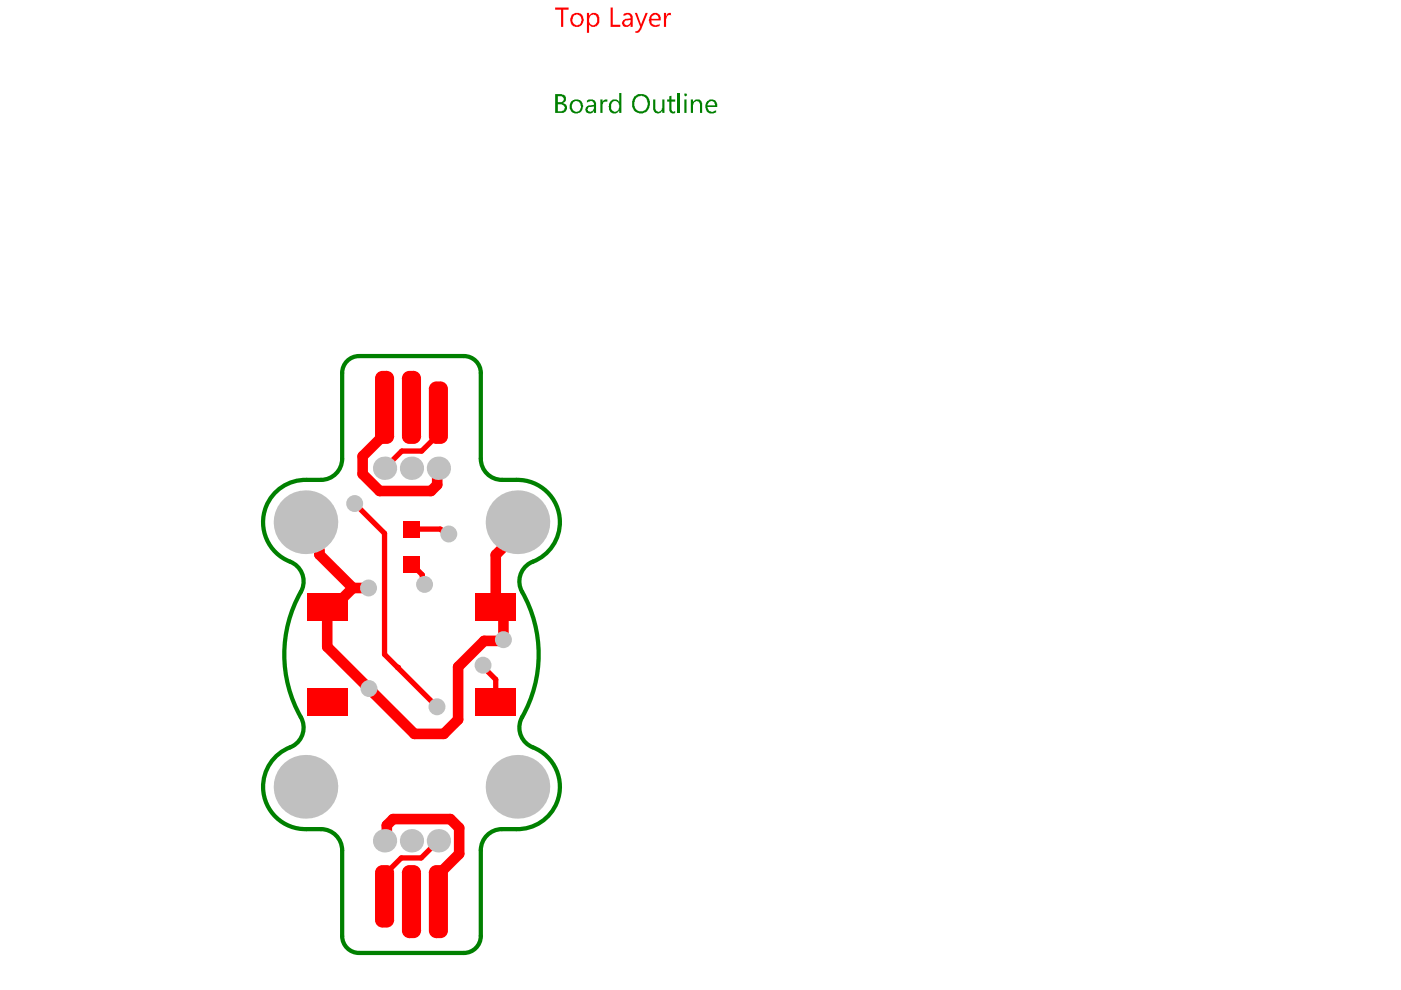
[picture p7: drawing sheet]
<svg xmlns="http://www.w3.org/2000/svg" width="297mm" height="210mm" viewBox="0 0 297 210" stroke-linecap="round" stroke-linejoin="round" font-family="sans-serif">
<path d="M72.5 79.1v18.2M76.1 75.5h22.2M101.9 79.1v18.2M65 101.7h3.1M106.4 101.7h3.1M65 175.8h3.1M106.4 175.8h3.1M72.5 180.3v18.2M101.9 180.3v18.2M76.1 202h22.2" fill="none" stroke="#008000" stroke-width=".9"/>
<g fill="#008000">
<path d="M127.3 21.1h.4v.7v-.1a.81 .81 0 0 1 1-.6h.1v.4h-.1a.69 .69 0 0 0-1 .8v1.6h-.4z"/>
<path d="M138.5 21.1h.4v1.7a.7 .7 0 0 0 .6 .9 .7 .7 0 0 0 .8-.7l.1-.1v-1.8h.5v2.8h-.5v-.4a1.04 1.04 0 0 1-1.3 .5 1.04 1.04 0 0 1-.6-1.2z"/>
<path d="M141.9 20.4l.5-.1v.8h.8v.4h-.8v1.8l.1 .3 .2 .1 .5-.1v.3l-.3 .2a.8 .8 0 0 1-1-.8v-1.8h-.5v-.4h.5z"/>
<path d="M143.7 19.7h.5v4.2h-.5z"/>
<path d="M146.5 21.1h.4v.6a1.03 1.03 0 0 1 1.2-.6 1.03 1.03 0 0 1 .8 1.1v1.7h-.5v-1.6a.7 .7 0 0 0-.4-.8 .7 .7 0 0 0-.8 .3l-.3 .4v1.7h-.4z"/>
<path d="M118.3 20.4v1.3h.4a.65 .65 0 0 0 .8-.7 .65 .65 0 0 0-.8-.6zM118.3 22.1v1.5h.7a.76 .76 0 0 0 .6-.4 .76 .76 0 0 0-.1-.9l-.4-.2zM117.7 20h1.3a.99 .99 0 0 1 1 .8 .99 .99 0 0 1-.7 1.1h.1a1.05 1.05 0 0 1 .8 1.2 1.05 1.05 0 0 1-1.2 .8h-1.3z"/>
<path d="M121.5 21.8a1.15 1.15 0 0 0-.1 1.4 1.15 1.15 0 0 0 1.3 .4 1.29 1.29 0 0 0-.1-2.1 .87 .87 0 0 0-1.1 .3zM121.1 21.4a1.59 1.59 0 0 1 2.4 .5 1.56 1.56 0 0 1-.8 2 1.47 1.47 0 0 1-1.8-.5 1.47 1.47 0 0 1 .2-1.9z"/>
<path d="M124.7 22.8a.62 .62 0 0 0 .2 .8 .62 .62 0 0 0 .8-.1l.2-.5v-.4zM124.4 21.3a1.05 1.05 0 0 1 1.2-.2 1.01 1.01 0 0 1 .8 1v1.8h-.5v-.3a.98 .98 0 0 1-1.1 .5 .98 .98 0 0 1-.7-1.1h.1a.81 .81 0 0 1 .9-.7l.8-.1a.73 .73 0 0 0-.4-.7 .73 .73 0 0 0-.8 .2l-.3 .1z"/>
<path d="M129.3 21.5a1.26 1.26 0 0 1 2 0v-1.8h.4v4.2h-.4v-.4a1.15 1.15 0 0 1-1.4 .6 1.15 1.15 0 0 1-.8-1.3l-.1-.2zM129.7 21.8v.2a1.02 1.02 0 0 0 0 1.2 1.02 1.02 0 0 0 1.1 .4l.4-.3 .1-.5-.1-.7a.81 .81 0 0 0-.6-.7 .81 .81 0 0 0-.9 .4z"/>
<path d="M134.8 20.7v.2a1.82 1.82 0 0 0 .7 2.7 1.45 1.45 0 0 0 1.8-1.6v-.1a1.54 1.54 0 0 0-1.4-1.6zM134.5 20.4h.1a1.91 1.91 0 0 1 3.2 1 3.3 3.3 0 0 1-.7 2.3h-.1a1.91 1.91 0 0 1-2.4-.1 1.91 1.91 0 0 1-.5-2.3z"/>
<path d="M145.1 20.1a.27 .27 0 0 1 .5 0 .27 .27 0 0 1-.5 0zM145.1 21.1h.5v2.8h-.5z"/>
<path d="M150.1 21.9l-.1 .4h1.6a.78 .78 0 0 0-.5-.9 .78 .78 0 0 0-1 .5zM149.9 21.4a1.39 1.39 0 0 1 1.9 .1l.3 .5v.7h-2.1a1.08 1.08 0 0 0 .7 .9 1.08 1.08 0 0 0 1.1-.2v.4a1.43 1.43 0 0 1-2.2-1l.1-1z"/>
</g>
<path d="M76.1 75.5a3.6 3.6 0 0 0-3.6 3.6M98.3 75.5a3.6 3.6 0 0 1 3.6 3.6M72.5 97.3a4.5 4.5 0 0 1-4.5 4.4M101.9 97.3a4.5 4.5 0 0 0 4.5 4.4M65 101.7a9 9 0 0 0-9.1 7.7 9 9 0 0 0 6.3 10 4.5 4.5 0 0 1 1.6 6.1 27.2 27.2 0 0 0 .3 27.3 4.5 4.5 0 0 1-2.6 5.7 9 9 0 0 0-5.5 10.1 9 9 0 0 0 9 7.2M109.5 101.7a9 9 0 0 1 9.1 7.6 9 9 0 0 1-6.2 10.1 4.5 4.5 0 0 0-1.7 6.1 27.1 27.1 0 0 1-.3 27.1 4.5 4.5 0 0 0 2.6 5.9 9 9 0 0 1 5.5 10.1 9 9 0 0 1-9 7.2M68 175.8a4.5 4.5 0 0 1 4.5 4.5M106.4 175.8a4.5 4.5 0 0 0-4.5 4.5M72.5 198.5a3.6 3.6 0 0 0 3.6 3.5M101.9 198.5a3.6 3.6 0 0 1-3.6 3.5" fill="none" stroke="#008000" stroke-width=".9"/>
<path d="M64.8 110.7v3.1l2.9 2.9v.9l7.1 7.1M109.7 110.7v2.3l-4.6 4.6v11.1l1.6 1.6v5.3l-.2 .3h-3.9l-5.5 5.5v11.2l-3 3h-6.2l-18.5-18.5v-8.4l1.8-1.8h1.4l2.2-2.2M74.8 124.7h3.3" fill="none" stroke="#f00" stroke-width="2.2"/>
<path d="M75.2 106.8l6.3 6.3v25.7l2.8 2.7" fill="none" stroke="#f00" stroke-width="1.1"/>
<circle cx="84.3" cy="141.5" r=".56" fill="#f00"/>
<path d="M93 87.5v4.6l-3.6 3.5h-4.2l-3.7 3.7M87.2 119.6l2.3 2.3v1.5l.5 .5M87.2 112.2h6.2l1 1h.7M84.3 141.5l8.4 8.4M102.4 141v.4l2.7 2.7v4.8M93 178.3l-3.7 3.6h-4.2l-3.6 3.5v4.6" fill="none" stroke="#f00" stroke-width="1.1"/>
<path d="M92.3 97.9h.7M81.5 179.6h.7" fill="none" stroke="#f00" stroke-width=".9"/>
<path d="M81.5 86.4v5.7l-4.6 4.6v3.8l3.6 3.6h10.9l1.3-1.3v-3.3l.3-.2M81.5 178.3l.5-.5v-2.8l1.3-1.3h12.2l1.9 1.8v5.5l-4.4 4.4v5.8" fill="none" stroke="#f00" stroke-width="2.2"/>
<g fill="#f00">
<path d="M117.7 1.6h2.9v.5h-1.2v3.6h-.4v-3.6h-1.3z"/>
<path d="M129.5 1.6h.4v3.6h1.6v.5h-2z"/>
<path d="M134.6 2.7h.5l.9 2.5 .9-2.5h.4l-1.4 3.6a1 1 0 0 1-1.2 .7v-.5a.4 .4 0 0 0 .4 .1 .4 .4 0 0 0 .3-.3l.3-.6z"/>
<path d="M140.8 2.7h.4v.7l.1-.1a.67 .67 0 0 1 .9-.6v.6l-.1-.1a.74 .74 0 0 0-.8 .7l-.1 .1v1.7h-.4z"/>
<path d="M121.6 3.4v.1a1.05 1.05 0 0 0 0 1.5 1.05 1.05 0 0 0 1.5 0v-.1a1.07 1.07 0 0 0 0-1.3 1.07 1.07 0 0 0-1.2-.4zM121.2 3.1a1.59 1.59 0 0 1 2.4 .4v.1a1.51 1.51 0 0 1-1.4 2.1 1.39 1.39 0 0 1-1.3-1.7z"/>
<path d="M124.4 2.7h.5v.6a1.19 1.19 0 0 1 1.5-.5 1.19 1.19 0 0 1 .7 1.4 1.21 1.21 0 0 1-.5 1.2 1.21 1.21 0 0 1-1.2 .2l-.5-.4v1.8h-.5zM125 3.5v.3a1.03 1.03 0 0 0 .8 1.6 1.25 1.25 0 0 0 .8-1.1 1.25 1.25 0 0 0-.7-1.2l-.5 .1z"/>
<path d="M132.4 4.6a.56 .56 0 0 0 .3 .7 .56 .56 0 0 0 .8-.3l.2-.2v-.6l-1 .1zM132.2 3a1.17 1.17 0 0 1 1.2-.2 1.17 1.17 0 0 1 .7 1v1.9h-.4v-.5a.91 .91 0 0 1-1.5 .3 .91 .91 0 0 1 .5-1.5l1-.1a.73 .73 0 0 0-.4-.8 .73 .73 0 0 0-.9 .2l-.2 .1z"/>
<path d="M138.1 3.5v.5h1.5a.72 .72 0 0 0-.4-.9 .72 .72 0 0 0-.9 .4zM137.9 3.2a1.25 1.25 0 0 1 1.6-.3 1.25 1.25 0 0 1 .6 1.4h-2.1l.1 .1a.81 .81 0 0 0 1 1l.5-.2 .2-.2v.5a1.4 1.4 0 0 1-1.6 0 1.4 1.4 0 0 1-.5-1.6z"/>
</g>
<g fill="#c0c0c0">
<circle cx="106.7" cy="135.6" r="1.8"/>
<circle cx="78.1" cy="124.7" r="1.8"/>
<circle cx="92.7" cy="149.9" r="1.8"/>
<circle cx="75.2" cy="106.8" r="1.8"/>
<circle cx="90" cy="123.9" r="1.8"/>
<circle cx="95.2" cy="113.2" r="1.8"/>
<circle cx="102.4" cy="141" r="1.8"/>
<circle cx="78.2" cy="146" r="1.8"/>
<circle cx="87.2" cy="191.2" r="1.35"/>
<circle cx="87.2" cy="86.4" r="1.35"/>
<circle cx="93" cy="178.3" r="2.47"/>
<circle cx="87.2" cy="178.3" r="2.47"/>
<circle cx="81.5" cy="178.3" r="2.47"/>
<circle cx="109.7" cy="166.8" r="6.7"/>
<circle cx="64.8" cy="166.8" r="6.7"/>
<circle cx="64.8" cy="110.7" r="6.7"/>
<circle cx="109.7" cy="110.7" r="6.7"/>
<circle cx="81.5" cy="99.3" r="2.47"/>
<circle cx="87.2" cy="99.3" r="2.47"/>
<circle cx="93" cy="99.3" r="2.47"/>
</g>
<g fill="#f00">
<path d="M85.2 185l1.6-1.6h.9l1.6 1.6v12.3l-1.6 1.6h-.9l-1.6-1.6z" fill-rule="evenodd"/>
<path d="M79.5 185l1.6-1.6h.9l1.6 1.6v10.1l-1.6 1.6h-.9l-1.6-1.6z" fill-rule="evenodd"/>
<path d="M90.9 185l1.6-1.6h.9l1.6 1.6v12.3l-1.6 1.6h-.9l-1.6-1.6z" fill-rule="evenodd"/>
<path d="M85.2 80.2l1.6-1.6h.9l1.6 1.6v12.3l-1.6 1.6h-.9l-1.6-1.6z" fill-rule="evenodd"/>
<path d="M90.9 82.5l1.6-1.6h.9l1.6 1.6v10l-1.6 1.6h-.9l-1.6-1.6z" fill-rule="evenodd"/>
<path d="M79.5 80.2l1.6-1.6h.9l1.6 1.6v12.3l-1.6 1.6h-.9l-1.6-1.6z" fill-rule="evenodd"/>
<path d="M85.4 110.4h3.6v3.6h-3.6z" fill-rule="evenodd"/>
<path d="M85.4 117.8h3.6v3.6h-3.6z" fill-rule="evenodd"/>
<path d="M100.8 146h8.6v5.8h-8.6z" fill-rule="evenodd"/>
<path d="M100.8 125.8h8.6v5.8h-8.6z" fill-rule="evenodd"/>
<path d="M65.1 146h8.5v5.8h-8.5z" fill-rule="evenodd"/>
<path d="M65.1 125.8h8.5v5.8h-8.5z" fill-rule="evenodd"/>
</g>
<g fill="#f00">
<path d="M87.7 183.4v1.6zM87.7 183.4a1.58 1.58 0 0 1 1.6 1.6h-1.6z"/>
<path d="M85.2 185h1.6zM85.5 184.1l.8-.6 .5-.1v1.6h-1.6z"/>
<path d="M86.8 197.3v1.6zM85.2 197.3h1.6v1.6a1.58 1.58 0 0 1-1.6-1.6z"/>
<path d="M87.7 197.3h1.6zM87.7 197.3h1.6a1.58 1.58 0 0 1-1.6 1.6z"/>
<path d="M82 183.4v1.6zM82 183.4a1.58 1.58 0 0 1 1.6 1.6h-1.6z"/>
<path d="M79.5 185h1.6zM79.8 184.1l.8-.6 .5-.1v1.6h-1.6z"/>
<path d="M81.1 195.1v1.6zM79.5 195.1h1.6v1.6a1.58 1.58 0 0 1-1.6-1.6z"/>
<path d="M82 195.1h1.6zM82 195.1h1.6a1.58 1.58 0 0 1-1.6 1.6z"/>
<path d="M93.4 183.4v1.6zM93.4 183.4a1.58 1.58 0 0 1 1.6 1.6h-1.6z"/>
<path d="M90.9 185h1.6zM91.2 184.1l.8-.6 .5-.1v1.6h-1.6z"/>
<path d="M92.5 197.3v1.6zM90.9 197.3h1.6v1.6a1.58 1.58 0 0 1-1.6-1.6z"/>
<path d="M93.4 197.3h1.6zM93.4 197.3h1.6a1.58 1.58 0 0 1-1.6 1.6z"/>
<path d="M86.8 92.5v1.6zM85.2 92.5h1.6v1.6a1.58 1.58 0 0 1-1.6-1.6z"/>
<path d="M87.7 92.5h1.6zM87.7 92.5h1.6a1.58 1.58 0 0 1-1.6 1.6z"/>
<path d="M87.7 78.6v1.6zM87.7 78.6a1.58 1.58 0 0 1 1.6 1.6h-1.6z"/>
<path d="M85.2 80.2h1.6zM85.5 79.3l.8-.6 .5-.1v1.6h-1.6z"/>
<path d="M92.5 92.5v1.6zM90.9 92.5h1.6v1.6a1.58 1.58 0 0 1-1.6-1.6z"/>
<path d="M93.4 92.5h1.6zM93.4 92.5h1.6a1.58 1.58 0 0 1-1.6 1.6z"/>
<path d="M93.4 80.9v1.6zM93.4 80.9a1.58 1.58 0 0 1 1.6 1.6h-1.6z"/>
<path d="M90.9 82.5h1.6zM91.2 81.5l.8-.5 .5-.1v1.6h-1.6z"/>
<path d="M81.1 92.5v1.6zM79.5 92.5h1.6v1.6a1.58 1.58 0 0 1-1.6-1.6z"/>
<path d="M82 92.5h1.6zM82 92.5h1.6a1.58 1.58 0 0 1-1.6 1.6z"/>
<path d="M82 78.6v1.6zM82 78.6a1.58 1.58 0 0 1 1.6 1.6h-1.6z"/>
<path d="M79.5 80.2h1.6zM79.8 79.3l.8-.6 .5-.1v1.6h-1.6z"/>
</g>
</svg>
